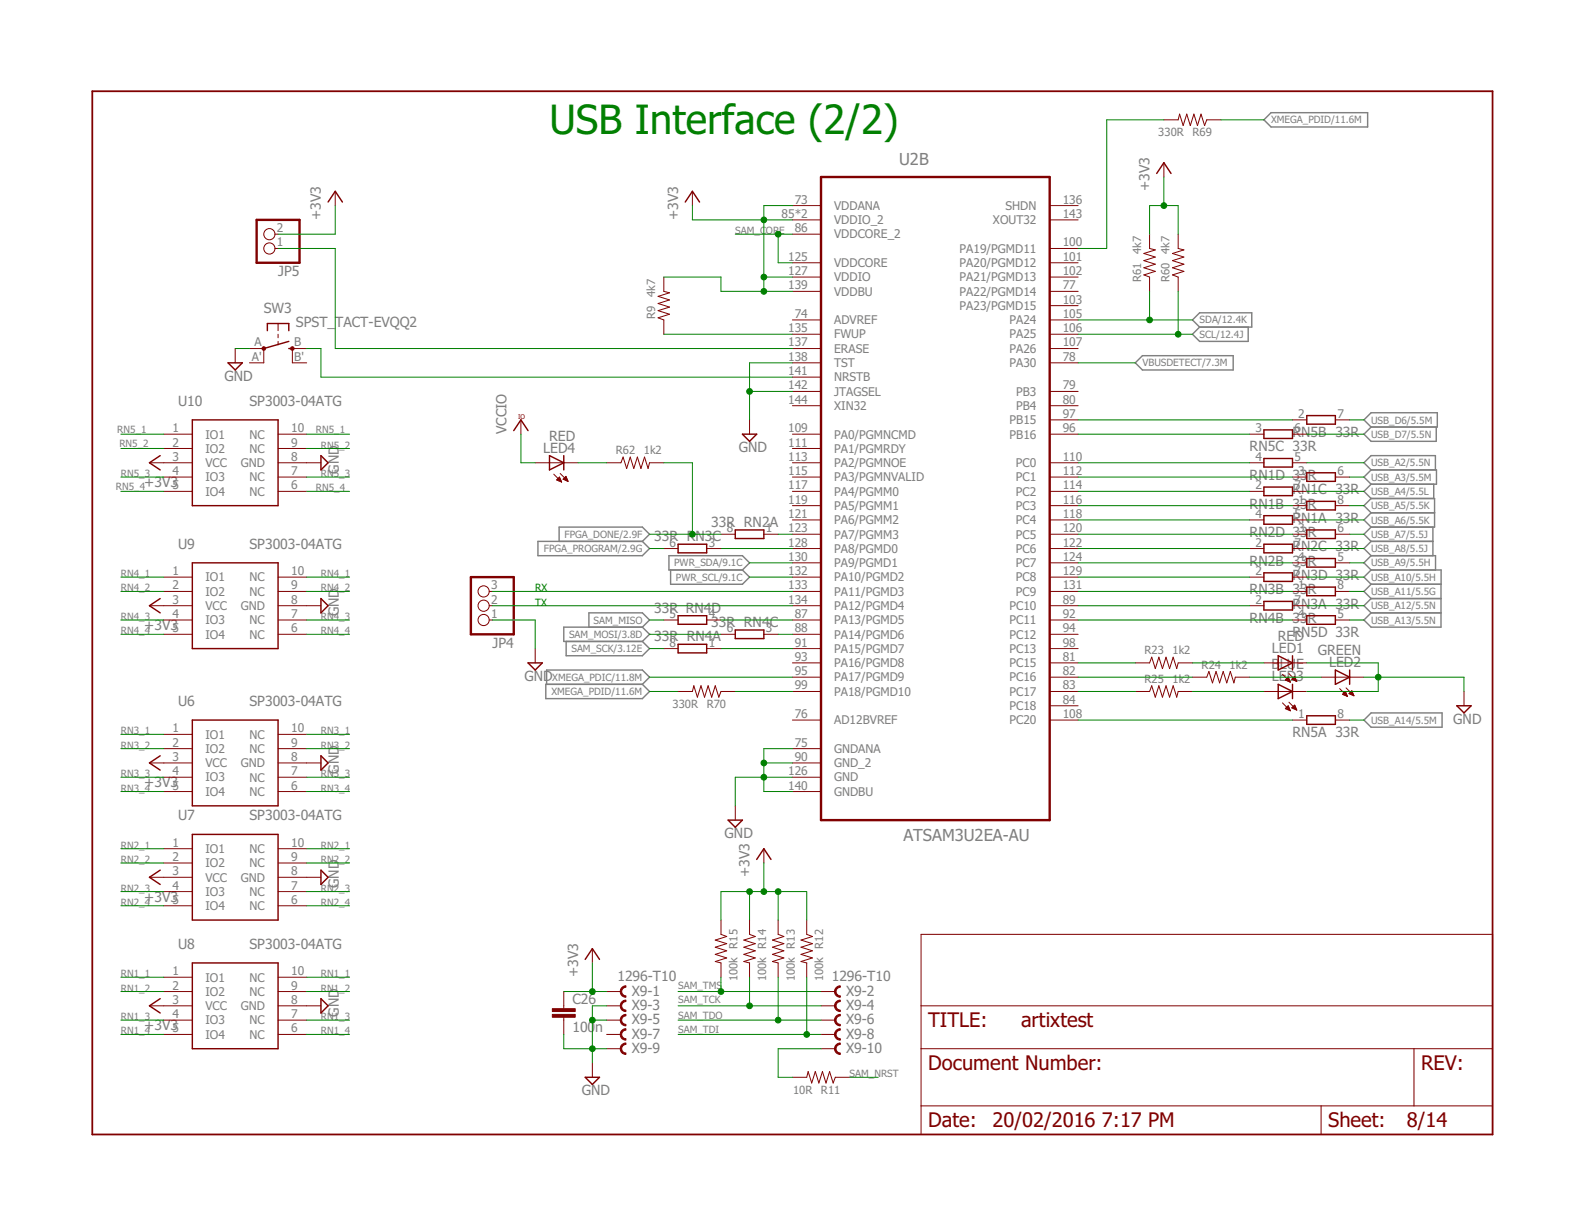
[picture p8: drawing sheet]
<svg xmlns="http://www.w3.org/2000/svg" width="279mm" height="216mm" viewBox="0 0 279 216" stroke-linecap="round" stroke-linejoin="round" font-family="sans-serif">
<defs><g id="words">
<text font-size="7.2" fill="#008000" x="97.7" y="23.8">USB Interface (2/2)</text>
<g font-size="3.6" fill="#800000">
<text x="165" y="182.5">TITLE:</text>
<text x="181.5" y="182.5">artixtest</text>
<text x="165" y="190.2">Document Number:</text>
<text x="252.6" y="190.2">REV:</text>
<text x="165" y="200.3">Date:</text>
<text x="176.4" y="200.3">20/02/2016</text>
<text x="195.8" y="200.3">7:17 PM</text>
<text x="236.1" y="200.3">Sheet:</text>
<text x="250" y="200.3">8/14</text>
</g>
<g font-size="2.9" fill="#808080">
<text x="159.8" y="29.4">U2B</text>
<text x="160.6" y="149.4">ATSAM3U2EA-AU</text>
</g>
<g font-size="2.5" fill="#808080">
<text x="204.3" y="34" transform="rotate(-90 204.3 34)">+3V3</text>
<text x="57" y="39.1" transform="rotate(-90 57 39.1)">+3V3</text>
<text x="120.5" y="39.1" transform="rotate(-90 120.5 39.1)">+3V3</text>
<text x="49.5" y="49.1">JP5</text>
<text x="46.9" y="55.6">SW3</text>
<text x="52.6" y="58.1">SPST_TACT-EVQQ2</text>
<text x="39.9" y="67.6">GND</text>
<text x="31.6" y="72.1">U10</text>
<text x="44.3" y="72.1">SP3003-04ATG</text>
<text x="90.1" y="77.2" transform="rotate(-90 90.1 77.2)">VCCIO</text>
<text x="229.7" y="77.7">RN5B 33R</text>
<text x="96.5" y="80.5">LED4</text>
<text x="97.6" y="78.3">RED</text>
<text x="131.3" y="80.3">GND</text>
<text x="222.1" y="80.2">RN5C 33R</text>
<text x="25.6" y="86.6">+3V3</text>
<text x="60.2" y="84.1" transform="rotate(-90 60.2 84.1)">GND</text>
<text x="222.1" y="85.3">RN1D 33R</text>
<text x="229.7" y="87.8">RN1C 33R</text>
<text x="126.4" y="93.7">33R RN2A</text>
<text x="222.1" y="90.4">RN1B 33R</text>
<text x="222.1" y="95.4">RN2D 33R</text>
<text x="229.7" y="92.9">RN1A 33R</text>
<text x="31.6" y="97.5">U9</text>
<text x="44.3" y="97.5">SP3003-04ATG</text>
<text x="116.3" y="96.2">33R RN3C</text>
<text x="222.1" y="100.5">RN2B 33R</text>
<text x="229.7" y="98">RN2C 33R</text>
<text x="222.1" y="105.6">RN3B 33R</text>
<text x="229.7" y="103.1">RN3D 33R</text>
<text x="25.6" y="112">+3V3</text>
<text x="60.2" y="109.5" transform="rotate(-90 60.2 109.5)">GND</text>
<text x="116.3" y="114">33R RN4A</text>
<text x="116.3" y="108.9">33R RN4D</text>
<text x="126.4" y="111.4">33R RN4C</text>
<text x="222.1" y="110.7">RN4B 33R</text>
<text x="227.1" y="113.9">RED</text>
<text x="229.7" y="113.2">RN5D 33R</text>
<text x="229.7" y="108.1">RN3A 33R</text>
<text x="87.6" y="115.1">JP4</text>
<text x="226" y="118.9">BLUE</text>
<text x="226.1" y="116">LED1</text>
<text x="234.2" y="116.4">GREEN</text>
<text x="236.2" y="118.6">LED2</text>
<text x="31.6" y="125.4">U6</text>
<text x="44.3" y="125.4">SP3003-04ATG</text>
<text x="93.2" y="121">GND</text>
<text x="226.1" y="121.1">LED3</text>
<text x="229.7" y="131">RN5A 33R</text>
<text x="258.3" y="128.6">GND</text>
<text x="60.2" y="137.5" transform="rotate(-90 60.2 137.5)">GND</text>
<text x="25.6" y="139.9">+3V3</text>
<text x="31.6" y="145.7">U7</text>
<text x="44.3" y="145.7">SP3003-04ATG</text>
<text x="128.8" y="148.9">GND</text>
<text x="133.2" y="155.9" transform="rotate(-90 133.2 155.9)">+3V3</text>
<text x="25.6" y="160.2">+3V3</text>
<text x="60.2" y="157.8" transform="rotate(-90 60.2 157.8)">GND</text>
<text x="31.6" y="168.6">U8</text>
<text x="44.3" y="168.6">SP3003-04ATG</text>
<text x="102.7" y="173.7" transform="rotate(-90 102.7 173.7)">+3V3</text>
<text x="101.7" y="178.4">C26</text>
<text x="109.7" y="174.3">1296-T10</text>
<text x="112.3" y="177">X9-1</text>
<text x="112.3" y="179.5">X9-3</text>
<text x="147.8" y="174.3">1296-T10</text>
<text x="150.4" y="177">X9-2</text>
<text x="150.4" y="179.5">X9-4</text>
<text x="25.6" y="183.1">+3V3</text>
<text x="60.2" y="180.6" transform="rotate(-90 60.2 180.6)">GND</text>
<text x="101.7" y="183.4">100</text>
<text x="105.8" y="183.4">n</text>
<text x="112.3" y="182">X9-5</text>
<text x="112.3" y="184.6">X9-7</text>
<text x="150.4" y="182">X9-6</text>
<text x="150.4" y="184.6">X9-8</text>
<text x="112.3" y="187.1">X9-9</text>
<text x="150.4" y="187.1">X9-10</text>
<text x="103.4" y="194.6">GND</text>
</g>
<g font-size="2.1" fill="#808080">
<text x="49.2" y="41.3">2</text>
<text x="138.9" y="38.7">85*2</text>
<text x="141.3" y="36.2">73</text>
<text x="141.3" y="41.3">86</text>
<text x="148.3" y="37.3">VDDANA</text>
<text x="148.3" y="39.8">VDDIO_2</text>
<text x="176.5" y="39.8">XOUT32</text>
<text x="178.7" y="37.3">SHDN</text>
<text x="188.9" y="36.2">136</text>
<text x="188.9" y="38.7">143</text>
<text x="49.2" y="43.8">1</text>
<text x="140.1" y="46.3">125</text>
<text x="148.3" y="42.4">VDDCORE_2</text>
<text x="148.3" y="47.5">VDDCORE</text>
<text x="170.5" y="44.9">PA19/PGMD11</text>
<text x="170.5" y="47.5">PA20/PGMD12</text>
<text x="188.9" y="43.8">100</text>
<text x="188.9" y="46.3">101</text>
<text x="140.1" y="48.9">127</text>
<text x="140.1" y="51.4">139</text>
<text x="148.3" y="50">VDDIO</text>
<text x="148.3" y="52.5">VDDBU</text>
<text x="170.5" y="50">PA21/PGMD13</text>
<text x="170.5" y="52.5">PA22/PGMD14</text>
<text x="188.9" y="48.9">102</text>
<text x="188.9" y="51.4">77</text>
<text x="188.9" y="54">103</text>
<text x="140.1" y="59">135</text>
<text x="141.3" y="56.5">74</text>
<text x="148.3" y="57.6">ADVREF</text>
<text x="170.5" y="55.1">PA23/PGMD15</text>
<text x="179.4" y="57.6">PA24</text>
<text x="188.9" y="56.5">105</text>
<text x="188.9" y="59">106</text>
<text x="44.8" y="64.1">A'</text>
<text x="45.2" y="61.6">A</text>
<text x="52.3" y="61.6">B</text>
<text x="52.3" y="64.1">B'</text>
<text x="140.1" y="61.6">137</text>
<text x="140.1" y="64.1">138</text>
<text x="148.3" y="60.1">FWUP</text>
<text x="148.3" y="62.7">ERASE</text>
<text x="148.3" y="65.2">TST</text>
<text x="179.4" y="60.1">PA25</text>
<text x="179.4" y="62.7">PA26</text>
<text x="179.4" y="65.2">PA30</text>
<text x="188.9" y="61.6">107</text>
<text x="188.9" y="64.1">78</text>
<text x="140.1" y="66.6">141</text>
<text x="140.1" y="69.2">142</text>
<text x="140.1" y="71.7">144</text>
<text x="148.3" y="67.8">NRSTB</text>
<text x="148.3" y="70.3">JTAGSEL</text>
<text x="180.6" y="70.3">PB3</text>
<text x="188.9" y="69.2">79</text>
<text x="188.9" y="71.7">80</text>
<text x="30.7" y="76.8">1</text>
<text x="36.5" y="77.9">IO1</text>
<text x="44.4" y="77.9">NC</text>
<text x="51.8" y="76.8">10</text>
<text x="140.1" y="76.8">109</text>
<text x="148.3" y="72.8">XIN32</text>
<text x="148.3" y="77.9">PA0/PGMNCMD</text>
<text x="179.4" y="75.4">PB15</text>
<text x="179.4" y="77.9">PB16</text>
<text x="180.6" y="72.8">PB4</text>
<text x="188.9" y="74.3">97</text>
<text x="188.9" y="76.8">96</text>
<text x="223.1" y="76.8">3</text>
<text x="230.1" y="76.8">6</text>
<text x="230.7" y="74.3">2</text>
<text x="237.7" y="74.3">7</text>
<text x="30.7" y="79.3">2</text>
<text x="30.7" y="81.9">3</text>
<text x="36.5" y="80.5">IO2</text>
<text x="36.5" y="83">VCC</text>
<text x="42.8" y="83">GND</text>
<text x="44.4" y="80.5">NC</text>
<text x="51.8" y="81.9">8</text>
<text x="51.8" y="79.3">9</text>
<text x="140.1" y="79.3">111</text>
<text x="140.1" y="81.9">113</text>
<text x="148.3" y="80.5">PA1/PGMRDY</text>
<text x="148.3" y="83">PA2/PGMNOE</text>
<text x="180.6" y="83">PC0</text>
<text x="188.9" y="81.9">110</text>
<text x="223.1" y="81.9">4</text>
<text x="230.1" y="81.9">5</text>
<text x="30.7" y="84.4">4</text>
<text x="30.7" y="87">5</text>
<text x="36.5" y="85.5">IO3</text>
<text x="36.5" y="88.1">IO4</text>
<text x="44.4" y="88.1">NC</text>
<text x="44.4" y="85.5">NC</text>
<text x="51.8" y="87">6</text>
<text x="51.8" y="84.4">7</text>
<text x="140.1" y="84.4">115</text>
<text x="140.1" y="87">117</text>
<text x="140.1" y="89.5">119</text>
<text x="148.3" y="85.5">PA3/PGMNVALID</text>
<text x="148.3" y="88.1">PA4/PGMM0</text>
<text x="180.6" y="85.5">PC1</text>
<text x="180.6" y="88.1">PC2</text>
<text x="188.9" y="84.4">112</text>
<text x="188.9" y="87">114</text>
<text x="188.9" y="89.5">116</text>
<text x="223.1" y="87">2</text>
<text x="230.1" y="87">7</text>
<text x="230.7" y="89.5">1</text>
<text x="230.7" y="84.4">3</text>
<text x="237.7" y="89.5">8</text>
<text x="237.7" y="84.4">6</text>
<text x="129.2" y="94.6">8</text>
<text x="136.1" y="94.6">1</text>
<text x="140.1" y="92">121</text>
<text x="140.1" y="94.6">123</text>
<text x="148.3" y="90.6">PA5/PGMM1</text>
<text x="148.3" y="93.2">PA6/PGMM2</text>
<text x="148.3" y="95.7">PA7/PGMM3</text>
<text x="180.6" y="90.6">PC3</text>
<text x="180.6" y="93.2">PC4</text>
<text x="180.6" y="95.7">PC5</text>
<text x="188.9" y="92">118</text>
<text x="188.9" y="94.6">120</text>
<text x="223.1" y="92">4</text>
<text x="230.1" y="92">5</text>
<text x="230.7" y="94.6">3</text>
<text x="237.7" y="94.6">6</text>
<text x="119" y="97.1">6</text>
<text x="126" y="97.1">3</text>
<text x="140.1" y="97.1">128</text>
<text x="140.1" y="99.7">130</text>
<text x="148.3" y="98.2">PA8/PGMD0</text>
<text x="148.3" y="100.8">PA9/PGMD1</text>
<text x="180.6" y="98.2">PC6</text>
<text x="180.6" y="100.8">PC7</text>
<text x="188.9" y="97.1">122</text>
<text x="188.9" y="99.7">124</text>
<text x="223.1" y="97.1">2</text>
<text x="230.1" y="97.1">7</text>
<text x="230.7" y="99.7">4</text>
<text x="237.7" y="99.7">5</text>
<text x="30.7" y="102.2">1</text>
<text x="30.7" y="104.7">2</text>
<text x="30.7" y="107.3">3</text>
<text x="36.5" y="103.3">IO1</text>
<text x="36.5" y="105.9">IO2</text>
<text x="44.4" y="105.9">NC</text>
<text x="44.4" y="103.3">NC</text>
<text x="51.8" y="107.3">8</text>
<text x="51.8" y="104.7">9</text>
<text x="51.8" y="102.2">10</text>
<text x="87.3" y="107.3">2</text>
<text x="87.3" y="104.7">3</text>
<text x="140.1" y="102.2">132</text>
<text x="140.1" y="104.7">133</text>
<text x="140.1" y="107.3">134</text>
<text x="148.3" y="103.3">PA10/PGMD2</text>
<text x="148.3" y="105.9">PA11/PGMD3</text>
<text x="180.6" y="103.3">PC8</text>
<text x="180.6" y="105.9">PC9</text>
<text x="188.9" y="102.2">129</text>
<text x="188.9" y="104.7">131</text>
<text x="188.9" y="107.3">89</text>
<text x="223.1" y="107.3">2</text>
<text x="223.1" y="102.2">2</text>
<text x="230.1" y="107.3">7</text>
<text x="230.1" y="102.2">7</text>
<text x="230.7" y="104.7">1</text>
<text x="237.7" y="104.7">8</text>
<text x="30.7" y="109.8">4</text>
<text x="30.7" y="112.4">5</text>
<text x="36.5" y="108.4">VCC</text>
<text x="36.5" y="110.9">IO3</text>
<text x="36.5" y="113.5">IO4</text>
<text x="42.8" y="108.4">GND</text>
<text x="44.4" y="113.5">NC</text>
<text x="44.4" y="110.9">NC</text>
<text x="51.8" y="112.4">6</text>
<text x="51.8" y="109.8">7</text>
<text x="87.3" y="109.8">1</text>
<text x="119" y="109.8">5</text>
<text x="126" y="109.8">4</text>
<text x="129.2" y="112.4">6</text>
<text x="136.1" y="112.4">3</text>
<text x="141.3" y="109.8">87</text>
<text x="141.3" y="112.4">88</text>
<text x="148.3" y="108.4">PA12/PGMD4</text>
<text x="148.3" y="110.9">PA13/PGMD5</text>
<text x="148.3" y="113.5">PA14/PGMD6</text>
<text x="179.4" y="108.4">PC10</text>
<text x="179.4" y="110.9">PC11</text>
<text x="179.4" y="113.5">PC12</text>
<text x="188.9" y="109.8">92</text>
<text x="188.9" y="112.4">94</text>
<text x="230.7" y="109.8">4</text>
<text x="237.7" y="109.8">5</text>
<text x="119" y="114.9">8</text>
<text x="126" y="114.9">1</text>
<text x="141.3" y="114.9">91</text>
<text x="141.3" y="117.4">93</text>
<text x="141.3" y="120">95</text>
<text x="148.3" y="116">PA15/PGMD7</text>
<text x="148.3" y="118.6">PA16/PGMD8</text>
<text x="179.4" y="116">PC13</text>
<text x="179.4" y="118.6">PC15</text>
<text x="188.9" y="114.9">98</text>
<text x="188.9" y="117.4">81</text>
<text x="188.9" y="120">82</text>
<text x="141.3" y="122.5">99</text>
<text x="148.3" y="121.1">PA17/PGMD9</text>
<text x="148.3" y="123.6">PA18/PGMD10</text>
<text x="179.4" y="121.1">PC16</text>
<text x="179.4" y="123.6">PC17</text>
<text x="188.9" y="122.5">83</text>
<text x="188.9" y="125.1">84</text>
<text x="30.7" y="130.1">1</text>
<text x="36.5" y="131.3">IO1</text>
<text x="44.4" y="131.3">NC</text>
<text x="51.8" y="130.1">10</text>
<text x="141.3" y="127.6">76</text>
<text x="148.3" y="128.7">AD12BVREF</text>
<text x="179.4" y="126.2">PC18</text>
<text x="179.4" y="128.7">PC20</text>
<text x="188.9" y="127.6">108</text>
<text x="230.7" y="127.6">1</text>
<text x="237.7" y="127.6">8</text>
<text x="30.7" y="132.7">2</text>
<text x="30.7" y="135.2">3</text>
<text x="30.7" y="137.8">4</text>
<text x="36.5" y="133.8">IO2</text>
<text x="36.5" y="136.3">VCC</text>
<text x="42.8" y="136.3">GND</text>
<text x="44.4" y="133.8">NC</text>
<text x="51.8" y="137.8">7</text>
<text x="51.8" y="135.2">8</text>
<text x="51.8" y="132.7">9</text>
<text x="140.1" y="137.8">126</text>
<text x="141.3" y="132.7">75</text>
<text x="141.3" y="135.2">90</text>
<text x="148.3" y="133.8">GNDANA</text>
<text x="148.3" y="136.3">GND_2</text>
<text x="30.7" y="140.3">5</text>
<text x="36.5" y="138.9">IO3</text>
<text x="36.5" y="141.4">IO4</text>
<text x="44.4" y="141.4">NC</text>
<text x="44.4" y="138.9">NC</text>
<text x="51.8" y="140.3">6</text>
<text x="140.1" y="140.3">140</text>
<text x="148.3" y="138.9">GND</text>
<text x="148.3" y="141.4">GNDBU</text>
<text x="30.7" y="150.4">1</text>
<text x="30.7" y="153">2</text>
<text x="30.7" y="155.5">3</text>
<text x="36.5" y="151.6">IO1</text>
<text x="36.5" y="154.1">IO2</text>
<text x="44.4" y="154.1">NC</text>
<text x="44.4" y="151.6">NC</text>
<text x="51.8" y="155.5">8</text>
<text x="51.8" y="153">9</text>
<text x="51.8" y="150.4">10</text>
<text x="30.7" y="158.1">4</text>
<text x="30.7" y="160.6">5</text>
<text x="36.5" y="156.6">VCC</text>
<text x="36.5" y="159.2">IO3</text>
<text x="36.5" y="161.7">IO4</text>
<text x="42.8" y="156.6">GND</text>
<text x="44.4" y="161.7">NC</text>
<text x="44.4" y="159.2">NC</text>
<text x="51.8" y="160.6">6</text>
<text x="51.8" y="158.1">7</text>
<text x="30.7" y="173.3">1</text>
<text x="51.8" y="173.3">10</text>
<text x="30.7" y="175.8">2</text>
<text x="30.7" y="178.4">3</text>
<text x="36.5" y="174.4">IO1</text>
<text x="36.5" y="177">IO2</text>
<text x="36.5" y="179.5">VCC</text>
<text x="42.8" y="179.5">GND</text>
<text x="44.4" y="177">NC</text>
<text x="44.4" y="174.4">NC</text>
<text x="51.8" y="178.4">8</text>
<text x="51.8" y="175.8">9</text>
<text x="30.7" y="180.9">4</text>
<text x="30.7" y="183.5">5</text>
<text x="36.5" y="182">IO3</text>
<text x="36.5" y="184.6">IO4</text>
<text x="44.4" y="184.6">NC</text>
<text x="44.4" y="182">NC</text>
<text x="51.8" y="183.5">6</text>
<text x="51.8" y="180.9">7</text>
</g>
<g font-size="2" fill="#808080">
<text x="205.9" y="24.2">330R</text>
<text x="211.9" y="24.2">R69</text>
<text x="202.8" y="45.2" transform="rotate(-90 202.8 45.2)">4k7</text>
<text x="207.9" y="45.2" transform="rotate(-90 207.9 45.2)">4k7</text>
<text x="116.5" y="52.8" transform="rotate(-90 116.5 52.8)">4k7</text>
<text x="202.8" y="50.1" transform="rotate(-90 202.8 50.1)">R61</text>
<text x="207.9" y="50.1" transform="rotate(-90 207.9 50.1)">R60</text>
<text x="116.5" y="56.7" transform="rotate(-90 116.5 56.7)">R9</text>
<text x="109.5" y="80.7">R62</text>
<text x="114.4" y="80.7">1k2</text>
<text x="203.4" y="116.3">R23</text>
<text x="208.4" y="116.3">1k2</text>
<text x="213.6" y="118.8">R24</text>
<text x="218.6" y="118.8">1k2</text>
<text x="119.5" y="125.8">330R</text>
<text x="125.6" y="125.8">R70</text>
<text x="203.4" y="121.3">R25</text>
<text x="208.4" y="121.3">1k2</text>
<text x="131.1" y="168.6" transform="rotate(-90 131.1 168.6)">R15</text>
<text x="136.2" y="168.6" transform="rotate(-90 136.2 168.6)">R14</text>
<text x="141.2" y="168.6" transform="rotate(-90 141.2 168.6)">R13</text>
<text x="146.3" y="168.6" transform="rotate(-90 146.3 168.6)">R12</text>
<text x="131.1" y="174.4" transform="rotate(-90 131.1 174.4)">100k</text>
<text x="136.2" y="174.4" transform="rotate(-90 136.2 174.4)">100k</text>
<text x="141.2" y="174.4" transform="rotate(-90 141.2 174.4)">100k</text>
<text x="146.3" y="174.4" transform="rotate(-90 146.3 174.4)">100k</text>
<text x="140.9" y="194.4">10R</text>
<text x="145.9" y="194.4">R11</text>
</g>
<g font-size="1.8" fill="#808080">
<text x="225.9" y="21.9">XMEGA_PDID/11.6M</text>
<text x="130.7" y="41.6">SAM_C</text>
<text x="136.1" y="41.6">ORE</text>
<text x="213.2" y="57.5">SDA/12.4K</text>
<text x="203.1" y="65.1">VBUSDETECT/7.3M</text>
<text x="213.2" y="60">SCL/12.4J</text>
<text x="20.8" y="76.9">RN5_1</text>
<text x="56.1" y="76.9">RN5_1</text>
<text x="243.7" y="77.8">USB_D7/5.5N</text>
<text x="243.7" y="75.3">USB_D6/5.5M</text>
<text x="21.2" y="79.4">RN5_2</text>
<text x="57" y="79.7">RN5_2</text>
<text x="243.7" y="82.9">USB_A2/5.5N</text>
<text x="20.6" y="87.1">RN5_4</text>
<text x="21.5" y="84.8">RN5_3</text>
<text x="56.1" y="87.3">RN5_4</text>
<text x="57" y="84.8">RN5_3</text>
<text x="243.7" y="88">USB_A4/5.5L</text>
<text x="243.7" y="85.4">USB_A3/5.5M</text>
<text x="100.3" y="95.6">FPGA_DONE/2.9F</text>
<text x="243.7" y="90.5">USB_A5/5.5K</text>
<text x="243.7" y="93">USB_A6/5.5K</text>
<text x="243.7" y="95.6">USB_A7/5.5J</text>
<text x="96.7" y="98.1">FPGA_PROGRAM/2.9G</text>
<text x="119.8" y="100.7">PWR_SDA/9.1C</text>
<text x="243.7" y="98.1">USB_A8/5.5J</text>
<text x="243.7" y="100.7">USB_A9/5.5H</text>
<text x="21.5" y="102.6">RN4_1</text>
<text x="21.5" y="105.1">RN4_2</text>
<text x="57" y="102.6">RN4_1</text>
<text x="57" y="105.1">RN4_2</text>
<text x="120.1" y="103.2">PWR_SCL/9.1C</text>
<text x="243.7" y="103.2">USB_A10/5.5H</text>
<text x="243.7" y="105.7">USB_A11/5.5G</text>
<text x="21.5" y="110.2">RN4_3</text>
<text x="21.5" y="112.7">RN4_4</text>
<text x="57" y="110.2">RN4_3</text>
<text x="57" y="112.7">RN4_4</text>
<text x="101.1" y="113.3">SAM_MOSI/3.8D</text>
<text x="105.5" y="110.8">SAM_MISO</text>
<text x="243.7" y="108.3">USB_A12/5.5N</text>
<text x="243.7" y="110.8">USB_A13/5.5N</text>
<text x="101.6" y="115.9">SAM_SCK/3.12E</text>
<text x="98" y="123.5">XMEGA_PDID/11.6M</text>
<text x="98.2" y="121">XMEGA_PDIC/11.8M</text>
<text x="21.5" y="130.5">RN3_1</text>
<text x="57" y="130.5">RN3_1</text>
<text x="243.7" y="128.6">USB_A14/5.5M</text>
<text x="21.5" y="133">RN3_2</text>
<text x="57" y="133">RN3_2</text>
<text x="21.5" y="140.6">RN3_4</text>
<text x="21.5" y="138.1">RN3_3</text>
<text x="57" y="140.6">RN3_4</text>
<text x="57" y="138.1">RN3_3</text>
<text x="21.5" y="150.8">RN2_1</text>
<text x="21.5" y="153.3">RN2_2</text>
<text x="57" y="150.8">RN2_1</text>
<text x="57" y="153.3">RN2_2</text>
<text x="21.5" y="158.4">RN2_3</text>
<text x="21.5" y="161">RN2_4</text>
<text x="57" y="158.4">RN2_3</text>
<text x="57" y="161">RN2_4</text>
<text x="21.5" y="173.7">RN1_1</text>
<text x="57" y="173.7">RN1_1</text>
<text x="21.5" y="176.2">RN1_2</text>
<text x="57" y="176.2">RN1_2</text>
<text x="120.5" y="175.7">SAM_TMS</text>
<text x="120.5" y="178.2">SAM_TCK</text>
<text x="21.5" y="183.8">RN1_4</text>
<text x="21.5" y="181.3">RN1_3</text>
<text x="57" y="183.8">RN1_4</text>
<text x="57" y="181.3">RN1_3</text>
<text x="120.5" y="183.6">SAM_TDI</text>
<text x="120.5" y="181">SAM_TDO</text>
<text x="151" y="191.4">SAM_NRST</text>
</g>
<g font-size="1.8" fill="#008000">
<text x="95.1" y="105.1">RX</text>
<text x="95.1" y="107.6">TX</text>
</g>
<text font-size="1.1" fill="#800000" x="92.1" y="74.4">IO</text>
</g></defs>
<g fill="none" stroke="#808080" stroke-width=".25">
<path d="M224.6 21.3l1.3-1.3h17.2v2.6h-17.2zM211.9 56.9l1.3-1.3h9.3v2.5h-9.3zM213.2 58.1l-1.3 1.3 1.3 1.3h8.6v-2.6M201.8 64.5l1.3-1.3h16.1v2.5h-16.1zM242.4 74.6l1.3-1.3h11.8v2.6h-11.8zM243.7 75.9l-1.3 1.3 1.3 1.2h11.6v-2.5M95.6 96.2h18.6l1.2 1.3-1.2 1.2h-18.6zM99.4 96.2v-2.5h14.8l1.2 1.2-1.2 1.3M118.9 98.7h13.1l1.2 1.3-1.2 1.3h-13.1zM243.7 86l-1.3 1.3 1.3 1.3M243.7 83.5h11.6v2.5h-11.6M243.7 88.6h11.3v5.1h-11.3"/>
<path d="M243.7 88.6l-1.3 1.3 1.3 1.2M243.7 91.1h11.3M243.7 91.1l-1.3 1.3 1.3 1.3M243.7 93.7l-1.3 1.2 1.3 1.3M243.7 96.2h11M243.7 96.2l-1.3 1.3 1.3 1.2M243.7 98.7h11.4v2.6M243.7 83.5l-1.3 1.3 1.3 1.2M243.7 83.5l-1.3-1.3 1.3-1.2h11.4v2.5M243.7 98.7l-1.3 1.3 1.3 1.3M254.7 93.7v5M254.8 86v2.6"/>
<path d="M100.6 114v2.5h13.6l1.2-1.2-1.2-1.3M104.7 111.4v-2.5h9.5l1.2 1.3-1.2 1.2M114.2 111.4h-14v2.6h14M114.2 111.4l1.2 1.3-1.2 1.3M119.2 101.3v2.5h12.8l1.2-1.2-1.2-1.3M243.7 106.4l-1.3 1.2 1.3 1.3M243.7 106.4h12.4M243.7 108.9h12.4M243.7 101.3h12.4v10.1h-12.4l-1.3-1.2 1.3-1.3M243.7 103.8h12.4M243.7 101.3l-1.3 1.3 1.3 1.2M243.7 103.8l-1.3 1.3 1.3 1.3"/>
<path d="M97 121.6h17.2l1.2 1.3-1.2 1.2h-17.2zM97.2 121.6v-2.5h17l1.2 1.2-1.2 1.3M242.4 128l1.3-1.3h12.6v2.5h-12.6z"/>
</g>
<path d="M16.4 16.2h248.9v185.4h-248.9z" fill="none" stroke="#800000" stroke-width=".32"/>
<g fill="none" stroke="#800000" stroke-width=".18">
<path d="M59.6 34v2.5M123.1 34v2.5M140.8 36.5h5.1M140.8 39.1h5.1M186.6 36.5h5M186.6 39.1h5M206.9 21.3h2.5l.3-1 .6 2 .6-2 .7 2 .6-2 .6 2 .7-2 .6 2 .4-1h2.5M206.9 28.9v2.6M48.9 41.6h.5M48.9 44.2h.5M49.4 57.5v1.3M49.4 59.4v.6"/>
<path d="M118 49.2v2.6l1 .2-2 .7 2 .6-2 .6 2 .7-2 .6 2 .6-2 .7 1 .4v2.5M140.8 41.6h5.1M140.8 46.7h5.1M140.8 49.2h5.1M140.8 51.8h5.1M140.8 56.9h5.1M140.8 59.4h5.1M186.6 46.7h5M186.6 49.2h5M186.6 51.8h5M186.6 56.9h5M186.6 59.4h5"/>
<path d="M186.6 44.2h5M186.6 54.3h5M204.3 41.6v2.6l1 .2-2 .6 2 .7-2 .6 2 .6-2 .7 2 .6-2 .7 1 .3v2.6M209.4 41.6v2.6l1 .2-2 .6 2 .7-2 .6 2 .6-2 .7 2 .6-2 .7 1 .3v2.6M29.1 77.2h5.1M29.1 79.7h5.1M41.8 61.9v2.6M44.3 61.9h2.6v2.6h-2.6M49.4 77.2h5.1M49.4 79.7h5.1M49.4 60.7v.6M54.5 61.9h-2.5v2.6h2.5"/>
<path d="M92.6 74.6v2.6M133.2 74.6v2.6M140.8 61.9h5.1M140.8 64.5h5.1M140.8 67h5.1M140.8 69.6h5.1M140.8 72.1h5.1M140.8 77.2h5.1M140.8 79.7h5.1M186.6 61.9h5M186.6 64.5h5M186.6 69.6h5"/>
<path d="M186.6 72.1h5M186.6 77.2h5M186.6 74.6h5M222.1 77.2h2.5M229.7 77.2h2.6M229.7 74.6h2.6M237.3 74.6h2.6M26.6 82.2h7.6M29.1 84.8h5.1M29.1 87.3h5.1M49.4 82.2h7.6M49.4 84.8h5.1"/>
<path d="M49.4 87.3h5.1M95.1 82.2h7.6M98.4 84.3l1.4 1.4M98.9 85.3l.5-.5 .4 .9zM99 85.3h.7M99 85.2h.6M99.1 85.1h.5M99.3 85h.2M99.3 85.4h.4M99.4 84.8h.1M99.6 84.1l1.4 1.4M99.6 85.6h.2"/>
<path d="M100.1 85.2l.5-.6 .4 .9zM100.2 85.2h.6M100.2 85.1h.6M100.3 85h.4M100.4 84.8h.3M100.5 85.3h.4M100.5 84.7h.1M100.7 85.4h.2M107.8 82.2h2.6l.3-1 .7 2 .6-2 .6 2 .7-2 .6 2 .7-2 .6 2 .2-1h2.6M118 97.5h2.5M125.6 97.5h2.5M128.1 94.9h2.6"/>
<path d="M135.8 94.9h2.5M140.8 82.2h5.1M140.8 84.8h5.1M140.8 87.3h5.1M140.8 89.9h5.1M140.8 92.4h5.1M140.8 94.9h5.1M140.8 97.5h5.1M186.6 82.2h5M186.6 84.8h5M186.6 87.3h5M186.6 89.9h5"/>
<path d="M186.6 92.4h5M186.6 94.9h5M186.6 97.5h5M222.1 82.2h2.5M222.1 87.3h2.5M222.1 92.4h2.5M222.1 97.5h2.5M229.7 82.2h2.6M229.7 84.8h2.6M229.7 87.3h2.6M229.7 89.9h2.6M229.7 92.4h2.6"/>
<path d="M229.7 94.9h2.6M229.7 97.5h2.6M237.3 84.8h2.6M237.3 89.9h2.6M237.3 94.9h2.6M26.6 107.6h7.6M29.1 102.6h5.1M29.1 105.1h5.1M29.1 110.2h5.1M29.1 112.7h5.1M49.4 102.6h5.1M49.4 105.1h5.1"/>
<path d="M49.4 107.6h7.6M49.4 110.2h5.1M49.4 112.7h5.1M87 105.1h.5M87 107.6h.5M87 110.2h.5M95.1 115.3v2.5M118 110.2h2.5M118 115.3h2.5M125.6 110.2h2.5M125.6 115.3h2.5M128.1 112.7h2.6"/>
<path d="M135.8 112.7h2.5M140.8 100h5.1M140.8 102.6h5.1M140.8 105.1h5.1M140.8 107.6h5.1M140.8 110.2h5.1M140.8 112.7h5.1M140.8 115.3h5.1M140.8 117.8h5.1M186.6 100h5M186.6 102.6h5M186.6 105.1h5"/>
<path d="M186.6 107.6h5M186.6 110.2h5M186.6 112.7h5M186.6 115.3h5M186.6 117.8h5M201.8 117.8h2.5l.4-1 .6 2 .7-2 .6 2 .6-2 .7 2 .6-2 .6 2 .3-1h2.5M222.1 102.6h2.5M222.1 107.6h2.5M224.6 117.8h7.7M227.9 119.8l1.4 1.4M229.1 119.7l1.4 1.4M229.7 100h2.6"/>
<path d="M229.7 102.6h2.6M229.7 105.1h2.6M229.7 107.6h2.6M229.7 110.2h2.6M237.3 100h2.6M237.3 105.1h2.6M237.3 110.2h2.6M26.6 135.6h7.6M29.1 133h5.1M29.1 138.1h5.1M29.1 130.5h5.1M49.4 133h5.1"/>
<path d="M49.4 135.6h7.6M49.4 138.1h5.1M49.4 130.5h5.1M120.5 122.9h2.6l.2-1 .7 2 .6-2 .6 2 .7-2 .6 2 .6-2 .7 2 .3-1h2.6M140.8 120.3h5.1M140.8 122.9h5.1M140.8 128h5.1M140.8 133h5.1M140.8 135.6h5.1M140.8 138.1h5.1M186.6 120.3h5M186.6 122.9h5"/>
<path d="M186.6 128h5M186.6 125.4h5M201.8 122.9h2.5l.4-1 .6 2 .7-2 .6 2 .6-2 .7 2 .6-2 .6 2 .3-1h2.5M211.9 120.3h2.6l.4-1 .6 2 .6-2 .7 2 .6-2 .6 2 .7-2 .6 2 .3-1h2.5M224.6 122.9h7.7M227.9 124.9l1.4 1.4M228.5 120.8l.5-.5 .3 .9zM228.5 125.9l.5-.5 .3 .9zM228.5 120.8h.7M228.5 125.8h.7M228.6 126h.6M228.6 120.9h.6"/>
<path d="M228.6 120.6h.5M228.6 125.7h.5M228.7 120.5h.3M228.8 125.6h.2M228.9 126.1h.4M228.9 121h.4M228.9 120.4h.1M228.9 125.5h.1M229.1 124.8l1.4 1.4M229.1 126.2h.2M229.2 121.1h.1M229.6 120.7l.5-.5 .4 .9z"/>
<path d="M229.6 125.8l.5-.5 .4 .9zM229.7 120.6h.6M229.7 125.7h.6M229.7 128h2.6M229.7 125.8h.7M229.8 120.8h.6M229.8 120.5h.5M229.8 125.6h.5M229.9 120.4h.3M229.9 125.5h.3M230 126h.4M230 125.4h.1"/>
<path d="M230 120.3h.1M230 120.9h.4M230.3 126.1h.1M230.3 121h.2M234.8 120.3h7.6M237.3 128h2.6M238.1 122.4l1.4 1.4M238.6 123.4l.5-.5 .4 .9zM238.7 123.3h.6M238.7 123.4h.7M238.8 123.2h.5M238.9 123.1h.3"/>
<path d="M239 123.5h.4M239 123h.2M239.2 122.2l1.4 1.4M239.3 123.7h.2M239.8 123.3l.5-.6 .3 .9zM239.8 123.2h.7M239.9 123.3h.6M239.9 123.1h.5M240.1 123h.2M240.2 123.4h.4M240.2 122.8h.1M240.5 123.5h.1"/>
<path d="M260.2 122.9v2.5M26.6 155.9h7.6M29.1 140.7h5.1M29.1 150.8h5.1M29.1 153.4h5.1M29.1 158.4h5.1M49.4 140.7h5.1M49.4 150.8h5.1M49.4 153.4h5.1M49.4 155.9h7.6M49.4 158.4h5.1M130.7 143.2v2.5"/>
<path d="M135.8 150.8v2.6M140.8 140.7h5.1M26.6 178.7h7.6M29.1 161h5.1M29.1 173.7h5.1M29.1 176.2h5.1M49.4 178.7h7.6M49.4 161h5.1M49.4 173.7h5.1M49.4 176.2h5.1M100.2 176.2v3M105.3 168.6v2.5"/>
<path d="M107.8 178.7h2.6M107.8 176.2h2.6M128.1 163.5v2.5l1.1 .4-2.1 .6 2.1 .7-2.1 .6 2.1 .7-2.1 .6 2.1 .6-2.1 .7 1 .2v2.6M133.2 163.5v2.5l1 .4-2 .6 2 .7-2 .6 2 .7-2 .6 2 .6-2 .7 1 .2v2.6M138.3 163.5v2.5l1 .4-2 .6 2 .7-2 .6 2 .7-2 .6 2 .6-2 .7 1 .2v2.6M143.4 163.5v2.5l1 .4-2 .6 2 .7-2 .6 2 .7-2 .6 2 .6-2 .7 1 .2v2.6M145.9 178.7h2.6M145.9 176.2h2.6M163.7 166h101.6v35.6h-101.6zM163.7 178.7h101.6M29.1 181.3h5.1M29.1 183.8h5.1"/>
<path d="M49.4 181.3h5.1M49.4 183.8h5.1M100.2 180.8v3M105.3 188.9v2.5M107.8 186.4h2.6M107.8 181.3h2.6M107.8 183.8h2.6M140.8 191.4h2.6l.2-1 .7 2 .6-2 .6 2 .7-2 .6 2 .6-2 .7 2 .4-1h2.5M145.9 186.4h2.6M145.9 181.3h2.6M145.9 183.8h2.6M163.7 186.4h101.6"/>
<path d="M163.7 196.5h101.6M234.8 196.5v5.1M251.3 186.4v10.1"/>
<circle cx="47.9" cy="41.6" r=".99"/>
<circle cx="47.9" cy="44.2" r=".99"/>
<circle cx="86" cy="107.6" r=".99"/>
<circle cx="86" cy="110.2" r=".99"/>
<circle cx="86" cy="105.1" r=".99"/>
</g>
<path d="M45.6 39.1h7.6v7.6h-7.6zM145.9 31.5h40.7v114.2h-40.7zM83.7 102.6h7.6v10.1h-7.6z" fill="none" stroke="#800000" stroke-width=".42"/>
<g fill="none" stroke="#800000" stroke-width=".25">
<path d="M58.3 35.9l1.3-1.9 1.3 1.9M121.8 35.9l1.3-1.9 1.2 1.9M205.6 30.8l1.3-1.9 1.2 1.9M47.5 58.8v-1.3h3.8v1.3M34.2 74.6h15.2v15.3h-15.2zM40.5 64.5h2.6l-1.3 1.2zM51.3 61.9h.7M51.3 60.7l-4.4 1.2M91.3 76.5l1.3-1.9 1.3 1.9M132 77.2h2.5l-1.3 1.2zM224.6 76.4h5.1v1.5h-5.1zM232.3 73.9h5v1.5h-5z"/>
<path d="M28.5 81l-1.9 1.2 1.9 1.3M57 81l1.3 1.2-1.3 1.3zM97.7 81l2.5 1.2-2.5 1.3zM100.2 81v2.5M120.5 96.7h5.1v1.5h-5.1zM130.7 94.2h5.1v1.5h-5.1zM224.6 86.6h5.1v1.5h-5.1zM224.6 81.5h5.1v1.5h-5.1zM224.6 91.6h5.1v1.6h-5.1zM224.6 96.7h5.1v1.5h-5.1zM232.3 89.1h5v1.5h-5zM232.3 84h5v1.5h-5z"/>
<path d="M232.3 94.2h5v1.5h-5zM232.3 99.3h5v1.5h-5zM28.5 106.4l-1.9 1.2 1.9 1.3M34.2 100h15.2v15.3h-15.2zM57 106.4l1.3 1.2-1.3 1.3zM93.9 117.8h2.5l-1.3 1.3zM120.5 109.4h5.1v1.5h-5.1zM120.5 114.5h5.1v1.5h-5.1zM130.7 112h5.1v1.5h-5.1zM224.6 101.8h5.1v1.5h-5.1zM224.6 106.9h5.1v1.5h-5.1zM227.2 116.5l2.5 1.3-2.5 1.3z"/>
<path d="M229.7 116.5v2.6M232.3 104.3h5v1.6h-5zM232.3 109.4h5v1.5h-5zM237.3 119.1l2.6 1.2-2.6 1.3zM239.9 119.1v2.5M28.5 134.3l-1.9 1.3 1.9 1.2M34.2 128h15.2v15.2h-15.2zM57 134.3l1.3 1.3-1.3 1.2zM227.2 121.6l2.5 1.3-2.5 1.2zM229.7 121.6v2.5M232.3 127.2h5v1.5h-5zM258.9 125.4h2.6l-1.3 1.3z"/>
<path d="M28.5 154.6l-1.9 1.3 1.9 1.3M34.2 148.3h15.2v15.2h-15.2zM57 154.6l1.3 1.3-1.3 1.3zM129.4 145.7h2.6l-1.3 1.3zM134.5 152.7l1.3-1.9 1.2 1.9M28.5 177.5l-1.9 1.2 1.9 1.3M34.2 171.1h15.2v15.3h-15.2zM57 177.5l1.3 1.2-1.3 1.3zM104 170.5l1.3-1.9 1.3 1.9M104 191.4h2.6l-1.3 1.3z"/>
</g>
<g fill="#800000" stroke="#800000" stroke-width=".18">
<path d="M110.6 175.4l.5-.2h.2v.2a.76 .76 0 0 0-.8 .8 .76 .76 0 0 0 .8 .8v.2a1.01 1.01 0 0 1-1-.6 1.01 1.01 0 0 1 .3-1.2z" fill-rule="evenodd"/>
<path d="M148.7 175.4l.5-.2h.2v.2a.76 .76 0 0 0-.8 .8 .76 .76 0 0 0 .8 .8v.2a1.01 1.01 0 0 1-1-.6 1.01 1.01 0 0 1 .3-1.2z" fill-rule="evenodd"/>
<path d="M110.6 178l.5-.3h.2v.3a.76 .76 0 0 0-.8 .7 .76 .76 0 0 0 .8 .8v.2a1.01 1.01 0 0 1-1-.6 1.01 1.01 0 0 1 .3-1.1z" fill-rule="evenodd"/>
<path d="M148.7 178l.5-.3h.2v.3a.76 .76 0 0 0-.8 .7 .76 .76 0 0 0 .8 .8v.2a1.01 1.01 0 0 1-1-.6 1.01 1.01 0 0 1 .3-1.1z" fill-rule="evenodd"/>
<path d="M110.6 180.5l.5-.2h.2v.2a.76 .76 0 0 0-.8 .8 .76 .76 0 0 0 .8 .7v.3a1.01 1.01 0 0 1-1-.7 1.01 1.01 0 0 1 .3-1.1z" fill-rule="evenodd"/>
<path d="M148.7 180.5l.5-.2h.2v.2a.76 .76 0 0 0-.8 .8 .76 .76 0 0 0 .8 .7v.3a1.01 1.01 0 0 1-1-.7 1.01 1.01 0 0 1 .3-1.1z" fill-rule="evenodd"/>
<path d="M110.6 183l.5-.2h.2v.2a.76 .76 0 0 0-.8 .8 .76 .76 0 0 0 .8 .8v.2a1.01 1.01 0 0 1-1-.6 1.01 1.01 0 0 1 .3-1.2z" fill-rule="evenodd"/>
<path d="M148.7 183l.5-.2h.2v.2a.76 .76 0 0 0-.8 .8 .76 .76 0 0 0 .8 .8v.2a1.01 1.01 0 0 1-1-.6 1.01 1.01 0 0 1 .3-1.2z" fill-rule="evenodd"/>
<path d="M110.6 185.6l.5-.3h.2v.3a.76 .76 0 0 0-.8 .8 .76 .76 0 0 0 .8 .7v.3a1.01 1.01 0 0 1-1-.7 1.01 1.01 0 0 1 .3-1.1z" fill-rule="evenodd"/>
<path d="M148.7 185.6l.5-.3h.2v.3a.76 .76 0 0 0-.8 .8 .76 .76 0 0 0 .8 .7v.3a1.01 1.01 0 0 1-1-.7 1.01 1.01 0 0 1 .3-1.1z" fill-rule="evenodd"/>
<circle cx="46.9" cy="61.9" r=".33"/>
<circle cx="52" cy="61.9" r=".33"/>
</g>
<g fill="#800000" stroke="#800000" stroke-width=".18">
<path d="M98.2 180.3h4v.5h-4z"/>
<path d="M98.2 179.2h4v.5h-4z"/>
</g>
<g fill="none" stroke="#008000" stroke-width=".18">
<path d="M59.6 36.5v5.1h-10.2M123.1 36.5v2.6h17.7M140.8 36.5h-5v15.3M206.9 21.3h-10.2v22.9h-5.1M206.9 31.5v5M217 21.3h7.6M49.4 44.2h10.2v17.7h81.2M118 59.4h22.8M118 49.2h10.1v2.6h12.7M130.7 41.6h10.1M135.8 49.2h5M138.3 41.6v5.1h2.5"/>
<path d="M191.6 59.4h20.3M191.6 56.9h20.3M204.3 41.6v-5.1h5.1v5.1M204.3 51.8v5.1M209.4 51.8v7.6M21.5 77.2h7.6M21.5 79.7h7.6M41.8 61.9h2.5M54.5 77.2h7.6M54.5 61.9h2.5v5.1h83.8M54.5 79.7h7.6M92.6 77.2v5h2.5"/>
<path d="M133.2 69.6h7.6M140.8 64.5h-7.6v10.1M191.6 64.5h10.2M191.6 77.2h30.5M191.6 74.6h38.1M232.3 77.2h10.1M239.9 74.6h2.5M21.5 87.3h7.6M21.5 84.8h7.6M54.5 87.3h7.6M54.5 84.8h7.6M102.7 82.2h5.1"/>
<path d="M115.4 94.9h12.7M115.4 97.5h2.6M118 82.2h5.1v12.7M128.1 97.5h12.7M138.3 94.9h2.5M191.6 87.3h30.5M191.6 89.9h38.1M191.6 92.4h30.5M191.6 94.9h38.1M191.6 97.5h30.5M191.6 84.8h38.1M191.6 82.2h30.5"/>
<path d="M232.3 87.3h10.1M232.3 92.4h10.1M232.3 97.5h10.1M232.3 82.2h10.1M239.9 89.9h2.5M239.9 94.9h2.5M239.9 84.8h2.5M21.5 110.2h7.6M21.5 112.7h7.6M21.5 102.6h7.6M21.5 105.1h7.6M54.5 110.2h7.6"/>
<path d="M54.5 112.7h7.6M54.5 102.6h7.6M54.5 105.1h7.6M87.5 110.2h7.6v5.1M87.5 107.6h53.3M87.5 105.1h53.3M115.4 110.2h2.6M115.4 112.7h12.7M115.4 115.3h2.6M128.1 110.2h12.7M128.1 115.3h12.7M133.2 100h7.6"/>
<path d="M133.2 102.6h7.6M138.3 112.7h2.5M191.6 110.2h38.1M191.6 107.6h30.5M191.6 100h38.1M191.6 102.6h30.5M191.6 117.8h10.2M191.6 105.1h38.1M211.9 117.8h12.7M232.3 107.6h10.1M232.3 102.6h10.1M232.3 117.8h12.7v5.1h-12.7"/>
<path d="M239.9 110.2h2.5M239.9 100h2.5M239.9 105.1h2.5M21.5 138.1h7.6M21.5 133h7.6M21.5 130.5h7.6M54.5 138.1h7.6M54.5 133h7.6M54.5 130.5h7.6M115.4 120.3h25.4M115.4 122.9h5.1M130.7 122.9h10.1"/>
<path d="M135.8 135.6h5M140.8 133h-5v7.7h5M140.8 138.1h-10.1v5.1M191.6 128h38.1M191.6 120.3h20.3M191.6 122.9h10.2M211.9 122.9h12.7M222.1 120.3h12.7M239.9 128h2.5M242.4 120.3h17.8v2.6M21.5 140.7h7.6M21.5 150.8h7.6"/>
<path d="M21.5 158.4h7.6M21.5 153.4h7.6M54.5 140.7h7.6M54.5 150.8h7.6M54.5 158.4h7.6M54.5 153.4h7.6M133.2 158.4v5.1M135.8 153.4v5M138.3 158.4v5.1M21.5 161h7.6M21.5 176.2h7.6M21.5 173.7h7.6"/>
<path d="M54.5 161h7.6M54.5 176.2h7.6M54.5 173.7h7.6M100.2 176.2h7.6M105.3 171.1v5.1M107.8 178.7h-2.5v10.2M120.5 176.2h25.4M120.5 178.7h25.4M128.1 163.5v-5.1h15.3v5.1M128.1 173.7v2.5M133.2 173.7v5M138.3 173.7v7.6"/>
<path d="M143.4 173.7v10.1M21.5 183.8h7.6M21.5 181.3h7.6M54.5 183.8h7.6M54.5 181.3h7.6M100.2 183.8v2.6h7.6M105.3 181.3h2.5M120.5 183.8h25.4M120.5 181.3h25.4M145.9 186.4h-7.6v5h2.5M151 191.4h5.1"/>
</g>
<g fill="#008000" stroke="#008000" stroke-width=".18">
<circle cx="138.3" cy="41.6" r=".51"/>
<circle cx="135.8" cy="138.1" r=".51"/>
<circle cx="135.8" cy="135.6" r=".51"/>
<circle cx="133.2" cy="69.6" r=".51"/>
<circle cx="105.3" cy="186.4" r=".51"/>
<circle cx="105.3" cy="181.3" r=".51"/>
<circle cx="245" cy="120.3" r=".51"/>
<circle cx="128.1" cy="176.2" r=".51"/>
<circle cx="143.4" cy="183.8" r=".51"/>
<circle cx="138.3" cy="181.3" r=".51"/>
<circle cx="133.2" cy="178.7" r=".51"/>
<circle cx="135.8" cy="39.1" r=".51"/>
<circle cx="135.8" cy="49.2" r=".51"/>
<circle cx="135.8" cy="51.8" r=".51"/>
<circle cx="133.2" cy="158.4" r=".51"/>
<circle cx="138.3" cy="158.4" r=".51"/>
<circle cx="135.8" cy="158.4" r=".51"/>
<circle cx="105.3" cy="176.2" r=".51"/>
<circle cx="206.9" cy="36.5" r=".51"/>
<circle cx="204.3" cy="56.9" r=".51"/>
<circle cx="209.4" cy="59.4" r=".51"/>
<circle cx="123.1" cy="94.9" r=".51"/>
</g>
<use href="#words"/>
</svg>
